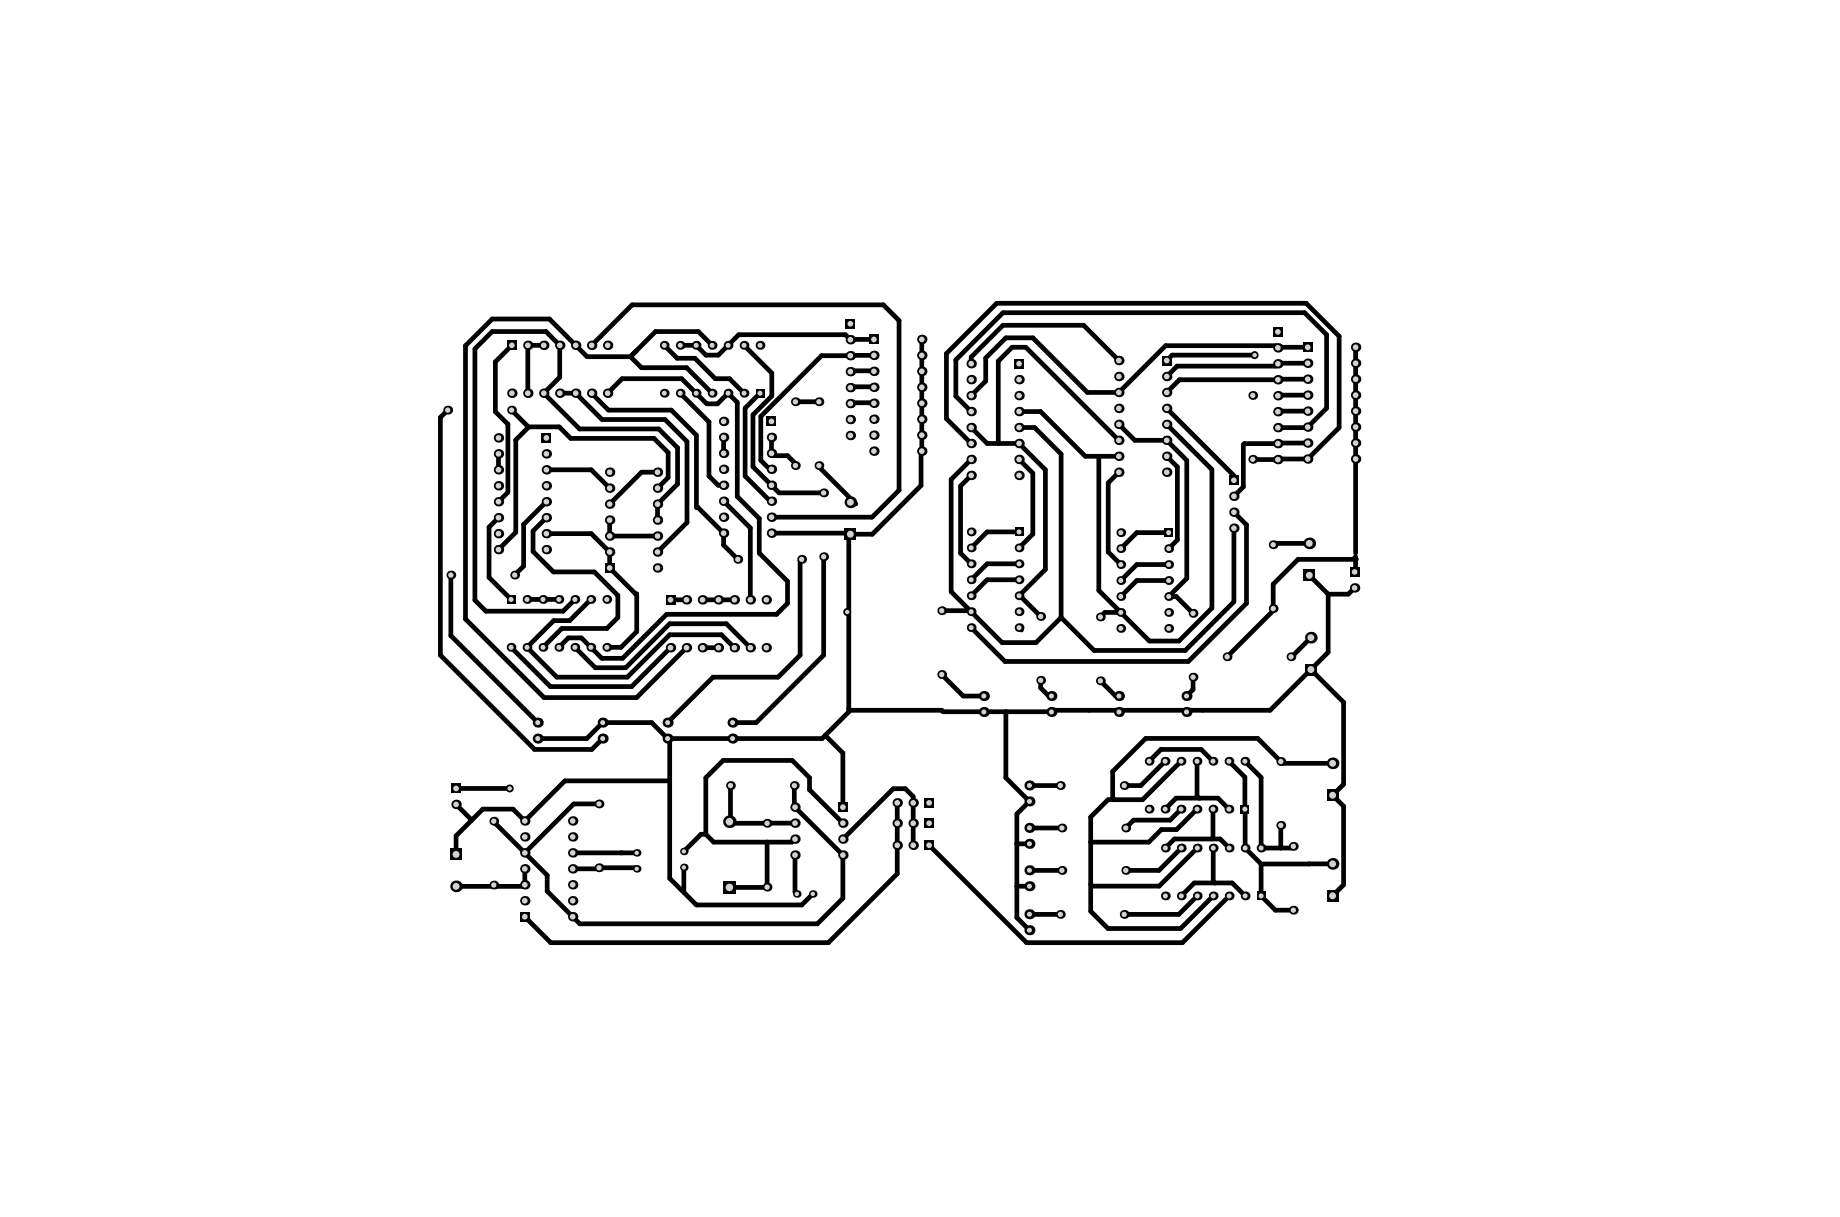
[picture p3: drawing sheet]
<svg xmlns="http://www.w3.org/2000/svg" width="974mm" height="644mm" viewBox="0 0 974 644" stroke-linecap="round" stroke-linejoin="round" font-family="sans-serif">
<g fill="none" stroke="#000" stroke-width="2.5">
<path d="M450 180l-3-3h-56l-11 11h-6l-6-5h-8M450 180h12M488 180v59M271 183l-9 8v27l7 6v36l-5 5M288 183h-9v25M313 183l22-22h132l9 9v89l-15 15h-53M334 189h-23l-20-20h-31l-14 14v144l42 42h49l26-26M334 189l5 6h24l14 13M351 183l7 7h10l10 10h8l8 8M377 183l-7-8h-23l-13 14M394 183l14 14v12l-10 10v28l14 14h24M450 196h12"/>
<path d="M462 188h-27l-32 32v24l4 4h1M592 191l-19-19h-42l-17 17v3M664 188h-44l-3 3M675 184h17M675 192h17M676 184l-1-1h-58l-25 25h-17l-28-29h-15l-10 10v13l-8 7M676 192l-1 2h-52l-6 5M717 184h.1M717 184v109M237 217l-4 4v126l50 49h30l6-5M271 217l9 9h16l6 6h44l8 7v14l-6 5M296 208h9l14 14h33l12 12v42l-16 16"/>
<path d="M313 208h.1M313 208l9 9h33l14 13v38l14 14v6l7 8M322 208l7-8h32l13 14h6l5-6 5 5v50l12 11v19l15 15v11l-6 6h-58l-24 23h-11l-10-11h-7l-5 5M360 208l15 15v29l5 5h3M402 208l-8 8v36l14 13M421 213h12M450 205h12M450 213h12M514 218l-8-8v-20l25-25h159l12 12v39l-10 10h-16M539 218h12l23 23h18M617 216l36 36v2M675 217h17"/>
<path d="M675 209h17M675 201h17M676 201h-52l-7 7M280 226l-7 7v49l-9 9M383 231v9M408 231v9l1 1h8l4 4v1M487 239v18l-25 26h-12M514 235l-13-13v-35l26-27h164l18 18v48l-17 17h-17v1M514 226l8 9h17l14 14v52l-14 14 12 11M539 226h8l15 14v87M592 233l-49-49h-7l-8 7v44M592 225l9 8h16l11 11v62l-10 10h4l9 8"/>
<path d="M617 225l24 23v74l-17 17h-16l-27-27v-71M675 234h17M676 235h-18v23l-5 5M264 240v9M289 249h24l10 9M348 250h-9l-16 17M433 246l20 21M514 243l-11 11v59l27 27h18l14-13M514 251l-6 6v36l6 5M539 243l8 7v33l-8 7M592 250l-6 5v37l7 7M617 250h.1"/>
<path d="M617 241l6 6v39l-5 4M663 243h13M264 274l-5 5v26l11 12M289 274l-7 7v11l11 11h21l13 12v12l-6 5h-24l-10 10M289 265l-12 12v23l-5 4M323 275v9h25M348 275v-8l11-11v-19l-10-10h-42l-19-19 8-8v-17l-7-8h-29l-9 10v133l6 5h41l6-6M383 265l14 14v38M653 279v39l-26 26h-48l-17-17M653 271l7 7v41l-31 31h-97l-18-18M289 282h24l10 10v8l13 14h1v20l-8 8h-8M408 282h41v95l-14 14h-82"/>
<path d="M424 296l-1 1v50l-11 11h-35l-24 24M436 295v52l-36 35h-12M539 281h-17l-8 9M539 298h-17l-8 9M618 282h-16l-9 8M618 299h-16l-9 8M693 287h-19v1M717 295l1 1h-31l-13 13v14l-25 24M717 295v7v1M239 304v32l46 46M279 317h17M313 317l-12 11h-8l-14 14 16 16h37l22-22h28l7 7"/>
<path d="M355 317h8M372 317h17M539 307h-17l-8 8M618 307h-16l-9 9M693 304l10 10M703 314v31l-31 31h-116l-1 1h-56l-1-1h-48l-1-1M717 311l-4 3h-10M498 323h15M539 332l2 1M593 324h-8l-3 2M694 337l-11 10M270 342l21 21h43l21-20"/>
<path d="M304 342l11 11h16l23-23h30l13 13M372 343h8M498 357l12 11h11M551 360v4l4 4M631 358v7l-3 3M694 354l17 18v43l-6 6 6 6v41l-6 6M532 377v34l13 13-7 7v54l7 7M582 360l8 8h2M285 391h25l9-9h26l9 10v73l7 6M437 389l9 9v29M241 417h29M354 413h-55l-21 21-7-6h-16l-14 14v10"/>
<path d="M387 416v18l-1 1 1 1 34-1M420 416v11l26 25v23l-13 14h-126l-17-18v-8l-29-29M545 416h.1M545 416h16M608 403l6-7h22l6 7M617 403l-13 13h-9M625 403l-20 20h-19l-9 9v50l9 9h39l17-17M633 403v18l2 1M650 403l9 8v38l8 8M659 403l8 8v38h16l1-1M705 404h-26l-13-13h-60l-17 17v14l1 1M241 426l8 7v1"/>
<path d="M317 425h-13l-26 26M446 435l-18-17v-7l-9-9h-36l-9 9v30M475 425v37l-37 37h-147l-13-14M545 438h.1M545 438h17M617 428l5-6h22l6 6M625 428l-6 6h-19l-4 4M633 428l-10 11h-8l-7 7h-31M642 428v15l-1 1M659 428h.1M678 437v12M278 460v8l-1 1h-36"/>
<path d="M303 460h13l1-1h19l1 1M303 451h34M362 459v13l7 7h55l6-6M374 441h-3l-9 9M374 441l4 5h41l2-2M406 446v23h-20M421 452v20l1 1M446 444l27-27h6l4 4v26M492 447l51 52h83l24-25M538 446h7M617 449l4-5h25l4 5M625 449l-12 11h-17"/>
<path d="M634 449l-21 20h-35l-1-1M642 449v17l1 1M667 457v17l8 8h9M693 457h.1M705 457h-38M538 469h7M545 460h.1M545 460h17M625 474l7-7h20l7 7M634 474l-10 10h-29M545 484h16"/>
</g>
<g fill="#000">
<circle cx="270" cy="417" r="2.1"/>
<circle cx="329" cy="451" r="1.2"/>
</g>
<circle cx="270" cy="417" r="1.2" fill="#d2d2d2"/>
<circle cx="664" cy="188" r="2.1" fill="#000"/>
<circle cx="664" cy="188" r="1.2" fill="#d2d2d2"/>
<circle cx="448" cy="324" r="2.1" fill="#000"/>
<circle cx="448" cy="324" r="1.2" fill="#d2d2d2"/>
<circle cx="237" cy="217" r="2.3" fill="#000"/>
<circle cx="237" cy="217" r="1.4" fill="#d2d2d2"/>
<circle cx="264" cy="291" r="2.5" fill="#000"/>
<circle cx="264" cy="291" r="1.5" fill="#d2d2d2"/>
<circle cx="264" cy="257" r="2.5" fill="#000"/>
<circle cx="264" cy="257" r="1.5" fill="#d2d2d2"/>
<path d="M268 315h5v4h-5z" fill-rule="evenodd" fill="#000"/>
<circle cx="270" cy="317" r="1.3" fill="#d2d2d2"/>
<circle cx="271" cy="217" r="2.3" fill="#000"/>
<circle cx="271" cy="217" r="1.4" fill="#d2d2d2"/>
<path d="M268 180h5v5h-5z" fill-rule="evenodd" fill="#000"/>
<circle cx="271" cy="183" r="1.5" fill="#d2d2d2"/>
<circle cx="278" cy="460" r="2.5" fill="#000"/>
<circle cx="278" cy="460" r="1.5" fill="#d2d2d2"/>
<circle cx="304" cy="317" r="2.3" fill="#000"/>
<circle cx="304" cy="317" r="1.3" fill="#d2d2d2"/>
<circle cx="305" cy="183" r="2.5" fill="#000"/>
<circle cx="305" cy="183" r="1.5" fill="#d2d2d2"/>
<circle cx="351" cy="183" r="2.3" fill="#000"/>
<circle cx="351" cy="183" r="1.3" fill="#d2d2d2"/>
<circle cx="372" cy="317" r="2.5" fill="#000"/>
<circle cx="372" cy="317" r="1.5" fill="#d2d2d2"/>
<circle cx="385" cy="183" r="2.3" fill="#000"/>
<circle cx="385" cy="183" r="1.3" fill="#d2d2d2"/>
<circle cx="405" cy="317" r="2.5" fill="#000"/>
<circle cx="405" cy="317" r="1.5" fill="#d2d2d2"/>
<circle cx="446" cy="452" r="2.5" fill="#000"/>
<circle cx="446" cy="452" r="1.5" fill="#d2d2d2"/>
<circle cx="514" cy="243" r="2.5" fill="#000"/>
<circle cx="514" cy="243" r="1.5" fill="#d2d2d2"/>
<circle cx="514" cy="209" r="2.5" fill="#000"/>
<circle cx="514" cy="209" r="1.5" fill="#d2d2d2"/>
<circle cx="663" cy="243" r="2.3" fill="#000"/>
<circle cx="663" cy="243" r="1.4" fill="#d2d2d2"/>
<circle cx="663" cy="209" r="2.3" fill="#000"/>
<circle cx="663" cy="209" r="1.4" fill="#d2d2d2"/>
<circle cx="676" cy="243" r="2.5" fill="#000"/>
<circle cx="676" cy="243" r="1.5" fill="#d2d2d2"/>
<circle cx="676" cy="209" r="2.5" fill="#000"/>
<circle cx="676" cy="209" r="1.5" fill="#d2d2d2"/>
<path d="M674 173h5v5h-5z" fill-rule="evenodd" fill="#000"/>
<circle cx="676" cy="176" r="1.5" fill="#d2d2d2"/>
<circle cx="717" cy="311" r="2.5" fill="#000"/>
<circle cx="717" cy="311" r="1.5" fill="#d2d2d2"/>
<circle cx="264" cy="282" r="2.5" fill="#000"/>
<circle cx="264" cy="282" r="1.5" fill="#d2d2d2"/>
<circle cx="264" cy="274" r="2.5" fill="#000"/>
<circle cx="264" cy="274" r="1.5" fill="#d2d2d2"/>
<circle cx="264" cy="265" r="2.5" fill="#000"/>
<circle cx="264" cy="265" r="1.5" fill="#d2d2d2"/>
<circle cx="264" cy="240" r="2.5" fill="#000"/>
<circle cx="264" cy="240" r="1.5" fill="#d2d2d2"/>
<circle cx="264" cy="232" r="2.5" fill="#000"/>
<circle cx="264" cy="232" r="1.5" fill="#d2d2d2"/>
<circle cx="270" cy="342" r="2.3" fill="#000"/>
<circle cx="270" cy="342" r="1.3" fill="#d2d2d2"/>
<circle cx="271" cy="208" r="2.5" fill="#000"/>
<circle cx="271" cy="208" r="1.5" fill="#d2d2d2"/>
<circle cx="278" cy="477" r="2.5" fill="#000"/>
<circle cx="278" cy="477" r="1.5" fill="#d2d2d2"/>
<path d="M275 482h5v5h-5z" fill-rule="evenodd" fill="#000"/>
<circle cx="278" cy="485" r="1.5" fill="#d2d2d2"/>
<circle cx="278" cy="443" r="2.5" fill="#000"/>
<circle cx="278" cy="443" r="1.5" fill="#d2d2d2"/>
<circle cx="278" cy="451" r="2.5" fill="#000"/>
<circle cx="278" cy="451" r="1.5" fill="#d2d2d2"/>
<circle cx="278" cy="434" r="2.5" fill="#000"/>
<circle cx="278" cy="434" r="1.5" fill="#d2d2d2"/>
<circle cx="304" cy="342" r="2.3" fill="#000"/>
<circle cx="304" cy="342" r="1.3" fill="#d2d2d2"/>
<circle cx="305" cy="208" r="2.5" fill="#000"/>
<circle cx="305" cy="208" r="1.5" fill="#d2d2d2"/>
<circle cx="351" cy="208" r="2.3" fill="#000"/>
<circle cx="351" cy="208" r="1.3" fill="#d2d2d2"/>
<circle cx="372" cy="343" r="2.5" fill="#000"/>
<circle cx="372" cy="343" r="1.5" fill="#d2d2d2"/>
<circle cx="385" cy="208" r="2.3" fill="#000"/>
<circle cx="385" cy="208" r="1.3" fill="#d2d2d2"/>
<circle cx="406" cy="469" r="2.3" fill="#000"/>
<circle cx="406" cy="469" r="1.4" fill="#d2d2d2"/>
<circle cx="406" cy="436" r="2.3" fill="#000"/>
<circle cx="406" cy="436" r="1.4" fill="#d2d2d2"/>
<circle cx="405" cy="343" r="2.5" fill="#000"/>
<circle cx="405" cy="343" r="1.5" fill="#d2d2d2"/>
<circle cx="446" cy="444" r="2.5" fill="#000"/>
<circle cx="446" cy="444" r="1.5" fill="#d2d2d2"/>
<circle cx="446" cy="435" r="2.5" fill="#000"/>
<circle cx="446" cy="435" r="1.5" fill="#d2d2d2"/>
<path d="M444 425h5v5h-5z" fill-rule="evenodd" fill="#000"/>
<circle cx="446" cy="427" r="1.5" fill="#d2d2d2"/>
<circle cx="514" cy="315" r="2.3" fill="#000"/>
<circle cx="514" cy="315" r="1.3" fill="#d2d2d2"/>
<circle cx="514" cy="324" r="2.3" fill="#000"/>
<circle cx="514" cy="324" r="1.3" fill="#d2d2d2"/>
<circle cx="514" cy="281" r="2.3" fill="#000"/>
<circle cx="514" cy="281" r="1.3" fill="#d2d2d2"/>
<circle cx="514" cy="290" r="2.3" fill="#000"/>
<circle cx="514" cy="290" r="1.3" fill="#d2d2d2"/>
<circle cx="514" cy="298" r="2.3" fill="#000"/>
<circle cx="514" cy="298" r="1.3" fill="#d2d2d2"/>
<circle cx="514" cy="235" r="2.5" fill="#000"/>
<circle cx="514" cy="235" r="1.5" fill="#d2d2d2"/>
<circle cx="514" cy="226" r="2.5" fill="#000"/>
<circle cx="514" cy="226" r="1.5" fill="#d2d2d2"/>
<circle cx="514" cy="218" r="2.5" fill="#000"/>
<circle cx="514" cy="218" r="1.5" fill="#d2d2d2"/>
<circle cx="514" cy="201" r="2.5" fill="#000"/>
<circle cx="514" cy="201" r="1.5" fill="#d2d2d2"/>
<circle cx="514" cy="192" r="2.5" fill="#000"/>
<circle cx="514" cy="192" r="1.5" fill="#d2d2d2"/>
<circle cx="521" cy="368" r="2.7" fill="#000"/>
<circle cx="521" cy="368" r="1.3" fill="#d2d2d2"/>
<circle cx="521" cy="377" r="2.7" fill="#000"/>
<circle cx="521" cy="377" r="1.3" fill="#d2d2d2"/>
<circle cx="561" cy="484" r="2.3" fill="#000"/>
<circle cx="561" cy="484" r="1.4" fill="#d2d2d2"/>
<circle cx="561" cy="416" r="2.3" fill="#000"/>
<circle cx="561" cy="416" r="1.4" fill="#d2d2d2"/>
<circle cx="595" cy="484" r="2.3" fill="#000"/>
<circle cx="595" cy="484" r="1.4" fill="#d2d2d2"/>
<circle cx="595" cy="416" r="2.3" fill="#000"/>
<circle cx="595" cy="416" r="1.4" fill="#d2d2d2"/>
<circle cx="608" cy="428" r="2.3" fill="#000"/>
<circle cx="608" cy="428" r="1.3" fill="#d2d2d2"/>
<circle cx="608" cy="403" r="2.3" fill="#000"/>
<circle cx="608" cy="403" r="1.3" fill="#d2d2d2"/>
<circle cx="642" cy="474" r="2.3" fill="#000"/>
<circle cx="642" cy="474" r="1.3" fill="#d2d2d2"/>
<circle cx="642" cy="449" r="2.3" fill="#000"/>
<circle cx="642" cy="449" r="1.3" fill="#d2d2d2"/>
<circle cx="642" cy="428" r="2.3" fill="#000"/>
<circle cx="642" cy="428" r="1.3" fill="#d2d2d2"/>
<circle cx="642" cy="403" r="2.3" fill="#000"/>
<circle cx="642" cy="403" r="1.3" fill="#d2d2d2"/>
<circle cx="649" cy="347" r="2.3" fill="#000"/>
<circle cx="649" cy="347" r="1.4" fill="#d2d2d2"/>
<circle cx="676" cy="226" r="2.5" fill="#000"/>
<circle cx="676" cy="226" r="1.5" fill="#d2d2d2"/>
<circle cx="676" cy="235" r="2.5" fill="#000"/>
<circle cx="676" cy="235" r="1.5" fill="#d2d2d2"/>
<circle cx="676" cy="201" r="2.5" fill="#000"/>
<circle cx="676" cy="201" r="1.5" fill="#d2d2d2"/>
<circle cx="676" cy="218" r="2.5" fill="#000"/>
<circle cx="676" cy="218" r="1.5" fill="#d2d2d2"/>
<circle cx="676" cy="192" r="2.5" fill="#000"/>
<circle cx="676" cy="192" r="1.5" fill="#d2d2d2"/>
<circle cx="676" cy="184" r="2.5" fill="#000"/>
<circle cx="676" cy="184" r="1.5" fill="#d2d2d2"/>
<circle cx="683" cy="347" r="2.3" fill="#000"/>
<circle cx="683" cy="347" r="1.4" fill="#d2d2d2"/>
<circle cx="264" cy="249" r="2.5" fill="#000"/>
<circle cx="264" cy="249" r="1.5" fill="#d2d2d2"/>
<circle cx="278" cy="468" r="2.5" fill="#000"/>
<circle cx="278" cy="468" r="1.5" fill="#d2d2d2"/>
<circle cx="514" cy="332" r="2.3" fill="#000"/>
<circle cx="514" cy="332" r="1.3" fill="#d2d2d2"/>
<circle cx="514" cy="251" r="2.5" fill="#000"/>
<circle cx="514" cy="251" r="1.5" fill="#d2d2d2"/>
<circle cx="514" cy="307" r="2.3" fill="#000"/>
<circle cx="514" cy="307" r="1.3" fill="#d2d2d2"/>
<path d="M714 300h5v5h-5z" fill-rule="evenodd" fill="#000"/>
<circle cx="717" cy="303" r="1.5" fill="#d2d2d2"/>
<circle cx="241" cy="426" r="2.5" fill="#000"/>
<circle cx="241" cy="426" r="1.5" fill="#d2d2d2"/>
<circle cx="239" cy="304" r="2.3" fill="#000"/>
<circle cx="239" cy="304" r="1.4" fill="#d2d2d2"/>
<circle cx="279" cy="317" r="2.3" fill="#000"/>
<circle cx="279" cy="317" r="1.3" fill="#d2d2d2"/>
<circle cx="272" cy="304" r="2.3" fill="#000"/>
<circle cx="272" cy="304" r="1.4" fill="#d2d2d2"/>
<circle cx="279" cy="183" r="2.5" fill="#000"/>
<circle cx="279" cy="183" r="1.5" fill="#d2d2d2"/>
<circle cx="303" cy="460" r="2.5" fill="#000"/>
<circle cx="303" cy="460" r="1.5" fill="#d2d2d2"/>
<circle cx="287" cy="317" r="2.3" fill="#000"/>
<circle cx="287" cy="317" r="1.3" fill="#d2d2d2"/>
<circle cx="296" cy="317" r="2.3" fill="#000"/>
<circle cx="296" cy="317" r="1.3" fill="#d2d2d2"/>
<circle cx="289" cy="291" r="2.5" fill="#000"/>
<circle cx="289" cy="291" r="1.5" fill="#d2d2d2"/>
<circle cx="289" cy="257" r="2.5" fill="#000"/>
<circle cx="289" cy="257" r="1.5" fill="#d2d2d2"/>
<circle cx="296" cy="183" r="2.5" fill="#000"/>
<circle cx="296" cy="183" r="1.5" fill="#d2d2d2"/>
<circle cx="288" cy="183" r="2.5" fill="#000"/>
<circle cx="288" cy="183" r="1.5" fill="#d2d2d2"/>
<circle cx="317" cy="459" r="2.3" fill="#000"/>
<circle cx="317" cy="459" r="1.4" fill="#d2d2d2"/>
<circle cx="317" cy="425" r="2.3" fill="#000"/>
<circle cx="317" cy="425" r="1.4" fill="#d2d2d2"/>
<circle cx="321" cy="317" r="2.3" fill="#000"/>
<circle cx="321" cy="317" r="1.3" fill="#d2d2d2"/>
<circle cx="323" cy="284" r="2.5" fill="#000"/>
<circle cx="323" cy="284" r="1.5" fill="#d2d2d2"/>
<circle cx="323" cy="250" r="2.5" fill="#000"/>
<circle cx="323" cy="250" r="1.5" fill="#d2d2d2"/>
<circle cx="322" cy="183" r="2.5" fill="#000"/>
<circle cx="322" cy="183" r="1.5" fill="#d2d2d2"/>
<circle cx="362" cy="459" r="2" fill="#000"/>
<circle cx="362" cy="459" r="1.2" fill="#d2d2d2"/>
<path d="M352 315h5v5h-5z" fill-rule="evenodd" fill="#000"/>
<circle cx="355" cy="317" r="1.5" fill="#d2d2d2"/>
<circle cx="348" cy="284" r="2.5" fill="#000"/>
<circle cx="348" cy="284" r="1.5" fill="#d2d2d2"/>
<circle cx="348" cy="250" r="2.5" fill="#000"/>
<circle cx="348" cy="250" r="1.5" fill="#d2d2d2"/>
<circle cx="360" cy="183" r="2.3" fill="#000"/>
<circle cx="360" cy="183" r="1.3" fill="#d2d2d2"/>
<circle cx="389" cy="317" r="2.5" fill="#000"/>
<circle cx="389" cy="317" r="1.5" fill="#d2d2d2"/>
<circle cx="380" cy="317" r="2.5" fill="#000"/>
<circle cx="380" cy="317" r="1.5" fill="#d2d2d2"/>
<circle cx="383" cy="257" r="2.5" fill="#000"/>
<circle cx="383" cy="257" r="1.5" fill="#d2d2d2"/>
<circle cx="383" cy="223" r="2.5" fill="#000"/>
<circle cx="383" cy="223" r="1.5" fill="#d2d2d2"/>
<circle cx="377" cy="183" r="2.3" fill="#000"/>
<circle cx="377" cy="183" r="1.3" fill="#d2d2d2"/>
<circle cx="368" cy="183" r="2.3" fill="#000"/>
<circle cx="368" cy="183" r="1.3" fill="#d2d2d2"/>
<circle cx="397" cy="317" r="2.5" fill="#000"/>
<circle cx="397" cy="317" r="1.5" fill="#d2d2d2"/>
<circle cx="408" cy="257" r="2.5" fill="#000"/>
<circle cx="408" cy="257" r="1.5" fill="#d2d2d2"/>
<path d="M406 220h5v5h-5z" fill-rule="evenodd" fill="#000"/>
<circle cx="408" cy="223" r="1.5" fill="#d2d2d2"/>
<circle cx="402" cy="183" r="2.3" fill="#000"/>
<circle cx="402" cy="183" r="1.3" fill="#d2d2d2"/>
<circle cx="422" cy="473" r="2" fill="#000"/>
<circle cx="422" cy="473" r="1.2" fill="#d2d2d2"/>
<circle cx="430" cy="473" r="2" fill="#000"/>
<circle cx="430" cy="473" r="1.2" fill="#d2d2d2"/>
<circle cx="450" cy="230" r="2.5" fill="#000"/>
<circle cx="450" cy="230" r="1.5" fill="#d2d2d2"/>
<circle cx="462" cy="230" r="2.5" fill="#000"/>
<circle cx="462" cy="230" r="1.5" fill="#d2d2d2"/>
<circle cx="450" cy="197" r="2.5" fill="#000"/>
<circle cx="450" cy="197" r="1.5" fill="#d2d2d2"/>
<circle cx="462" cy="196" r="2.5" fill="#000"/>
<circle cx="462" cy="196" r="1.5" fill="#d2d2d2"/>
<circle cx="488" cy="230" r="2.5" fill="#000"/>
<circle cx="488" cy="230" r="1.5" fill="#d2d2d2"/>
<circle cx="488" cy="196" r="2.5" fill="#000"/>
<circle cx="488" cy="196" r="1.5" fill="#d2d2d2"/>
<circle cx="545" cy="446" r="2.7" fill="#000"/>
<circle cx="545" cy="446" r="1.3" fill="#d2d2d2"/>
<circle cx="539" cy="243" r="2.5" fill="#000"/>
<circle cx="539" cy="243" r="1.5" fill="#d2d2d2"/>
<circle cx="539" cy="209" r="2.5" fill="#000"/>
<circle cx="539" cy="209" r="1.5" fill="#d2d2d2"/>
<circle cx="593" cy="324" r="2.3" fill="#000"/>
<circle cx="593" cy="324" r="1.3" fill="#d2d2d2"/>
<circle cx="593" cy="290" r="2.3" fill="#000"/>
<circle cx="593" cy="290" r="1.3" fill="#d2d2d2"/>
<circle cx="592" cy="250" r="2.5" fill="#000"/>
<circle cx="592" cy="250" r="1.5" fill="#d2d2d2"/>
<circle cx="592" cy="216" r="2.5" fill="#000"/>
<circle cx="592" cy="216" r="1.5" fill="#d2d2d2"/>
<circle cx="631" cy="358" r="2.3" fill="#000"/>
<circle cx="631" cy="358" r="1.4" fill="#d2d2d2"/>
<circle cx="618" cy="324" r="2.3" fill="#000"/>
<circle cx="618" cy="324" r="1.3" fill="#d2d2d2"/>
<circle cx="631" cy="324" r="2.3" fill="#000"/>
<circle cx="631" cy="324" r="1.4" fill="#d2d2d2"/>
<circle cx="618" cy="290" r="2.3" fill="#000"/>
<circle cx="618" cy="290" r="1.3" fill="#d2d2d2"/>
<circle cx="617" cy="250" r="2.5" fill="#000"/>
<circle cx="617" cy="250" r="1.5" fill="#d2d2d2"/>
<circle cx="617" cy="216" r="2.5" fill="#000"/>
<circle cx="617" cy="216" r="1.5" fill="#d2d2d2"/>
<circle cx="653" cy="271" r="2.5" fill="#000"/>
<circle cx="653" cy="271" r="1.5" fill="#d2d2d2"/>
<path d="M238 449h6v6h-6z" fill-rule="evenodd" fill="#000"/>
<circle cx="241" cy="452" r="1.8" fill="#d2d2d2"/>
<path d="M239 415h5v5h-5z" fill-rule="evenodd" fill="#000"/>
<circle cx="241" cy="417" r="1.5" fill="#d2d2d2"/>
<circle cx="261" cy="434" r="2.3" fill="#000"/>
<circle cx="261" cy="434" r="1.4" fill="#d2d2d2"/>
<circle cx="279" cy="342" r="2.3" fill="#000"/>
<circle cx="279" cy="342" r="1.3" fill="#d2d2d2"/>
<circle cx="279" cy="208" r="2.5" fill="#000"/>
<circle cx="279" cy="208" r="1.5" fill="#d2d2d2"/>
<circle cx="303" cy="477" r="2.5" fill="#000"/>
<circle cx="303" cy="477" r="1.5" fill="#d2d2d2"/>
<circle cx="303" cy="485" r="2.5" fill="#000"/>
<circle cx="303" cy="485" r="1.5" fill="#d2d2d2"/>
<circle cx="303" cy="443" r="2.5" fill="#000"/>
<circle cx="303" cy="443" r="1.5" fill="#d2d2d2"/>
<circle cx="303" cy="451" r="2.5" fill="#000"/>
<circle cx="303" cy="451" r="1.5" fill="#d2d2d2"/>
<circle cx="303" cy="434" r="2.5" fill="#000"/>
<circle cx="303" cy="434" r="1.5" fill="#d2d2d2"/>
<circle cx="287" cy="342" r="2.3" fill="#000"/>
<circle cx="287" cy="342" r="1.3" fill="#d2d2d2"/>
<circle cx="296" cy="342" r="2.3" fill="#000"/>
<circle cx="296" cy="342" r="1.3" fill="#d2d2d2"/>
<circle cx="289" cy="282" r="2.5" fill="#000"/>
<circle cx="289" cy="282" r="1.5" fill="#d2d2d2"/>
<circle cx="289" cy="274" r="2.5" fill="#000"/>
<circle cx="289" cy="274" r="1.5" fill="#d2d2d2"/>
<circle cx="289" cy="265" r="2.5" fill="#000"/>
<circle cx="289" cy="265" r="1.5" fill="#d2d2d2"/>
<circle cx="289" cy="240" r="2.5" fill="#000"/>
<circle cx="289" cy="240" r="1.5" fill="#d2d2d2"/>
<path d="M287 229h5v5h-5z" fill-rule="evenodd" fill="#000"/>
<circle cx="289" cy="232" r="1.5" fill="#d2d2d2"/>
<circle cx="296" cy="208" r="2.5" fill="#000"/>
<circle cx="296" cy="208" r="1.5" fill="#d2d2d2"/>
<circle cx="288" cy="208" r="2.5" fill="#000"/>
<circle cx="288" cy="208" r="1.5" fill="#d2d2d2"/>
<circle cx="319" cy="391" r="2.7" fill="#000"/>
<circle cx="319" cy="391" r="1.3" fill="#d2d2d2"/>
<circle cx="319" cy="382" r="2.7" fill="#000"/>
<circle cx="319" cy="382" r="1.3" fill="#d2d2d2"/>
<circle cx="321" cy="342" r="2.3" fill="#000"/>
<circle cx="321" cy="342" r="1.3" fill="#d2d2d2"/>
<circle cx="323" cy="292" r="2.5" fill="#000"/>
<circle cx="323" cy="292" r="1.5" fill="#d2d2d2"/>
<path d="M320 298h5v5h-5z" fill-rule="evenodd" fill="#000"/>
<circle cx="323" cy="300" r="1.5" fill="#d2d2d2"/>
<circle cx="323" cy="258" r="2.5" fill="#000"/>
<circle cx="323" cy="258" r="1.5" fill="#d2d2d2"/>
<circle cx="323" cy="267" r="2.5" fill="#000"/>
<circle cx="323" cy="267" r="1.5" fill="#d2d2d2"/>
<circle cx="322" cy="208" r="2.5" fill="#000"/>
<circle cx="322" cy="208" r="1.5" fill="#d2d2d2"/>
<circle cx="362" cy="450" r="2" fill="#000"/>
<circle cx="362" cy="450" r="1.2" fill="#d2d2d2"/>
<circle cx="353" cy="391" r="2.7" fill="#000"/>
<circle cx="353" cy="391" r="1.3" fill="#d2d2d2"/>
<circle cx="353" cy="382" r="2.7" fill="#000"/>
<circle cx="353" cy="382" r="1.3" fill="#d2d2d2"/>
<circle cx="355" cy="343" r="2.5" fill="#000"/>
<circle cx="355" cy="343" r="1.5" fill="#d2d2d2"/>
<circle cx="348" cy="292" r="2.5" fill="#000"/>
<circle cx="348" cy="292" r="1.5" fill="#d2d2d2"/>
<circle cx="348" cy="300" r="2.5" fill="#000"/>
<circle cx="348" cy="300" r="1.5" fill="#d2d2d2"/>
<circle cx="348" cy="258" r="2.5" fill="#000"/>
<circle cx="348" cy="258" r="1.5" fill="#d2d2d2"/>
<circle cx="348" cy="267" r="2.5" fill="#000"/>
<circle cx="348" cy="267" r="1.5" fill="#d2d2d2"/>
<circle cx="360" cy="208" r="2.3" fill="#000"/>
<circle cx="360" cy="208" r="1.3" fill="#d2d2d2"/>
<circle cx="387" cy="416" r="2.3" fill="#000"/>
<circle cx="387" cy="416" r="1.4" fill="#d2d2d2"/>
<circle cx="386" cy="435" r="3" fill="#000"/>
<circle cx="386" cy="435" r="2" fill="#d2d2d2"/>
<circle cx="388" cy="391" r="2.7" fill="#000"/>
<circle cx="388" cy="391" r="1.3" fill="#d2d2d2"/>
<circle cx="388" cy="382" r="2.7" fill="#000"/>
<circle cx="388" cy="382" r="1.3" fill="#d2d2d2"/>
<circle cx="389" cy="343" r="2.5" fill="#000"/>
<circle cx="389" cy="343" r="1.5" fill="#d2d2d2"/>
<circle cx="380" cy="343" r="2.5" fill="#000"/>
<circle cx="380" cy="343" r="1.5" fill="#d2d2d2"/>
<circle cx="383" cy="282" r="2.5" fill="#000"/>
<circle cx="383" cy="282" r="1.5" fill="#d2d2d2"/>
<circle cx="383" cy="274" r="2.5" fill="#000"/>
<circle cx="383" cy="274" r="1.5" fill="#d2d2d2"/>
<circle cx="383" cy="265" r="2.5" fill="#000"/>
<circle cx="383" cy="265" r="1.5" fill="#d2d2d2"/>
<circle cx="383" cy="240" r="2.5" fill="#000"/>
<circle cx="383" cy="240" r="1.5" fill="#d2d2d2"/>
<circle cx="383" cy="231" r="2.5" fill="#000"/>
<circle cx="383" cy="231" r="1.5" fill="#d2d2d2"/>
<circle cx="377" cy="208" r="2.3" fill="#000"/>
<circle cx="377" cy="208" r="1.3" fill="#d2d2d2"/>
<circle cx="368" cy="208" r="2.3" fill="#000"/>
<circle cx="368" cy="208" r="1.3" fill="#d2d2d2"/>
<circle cx="397" cy="343" r="2.5" fill="#000"/>
<circle cx="397" cy="343" r="1.5" fill="#d2d2d2"/>
<circle cx="408" cy="282" r="2.5" fill="#000"/>
<circle cx="408" cy="282" r="1.5" fill="#d2d2d2"/>
<circle cx="408" cy="274" r="2.5" fill="#000"/>
<circle cx="408" cy="274" r="1.5" fill="#d2d2d2"/>
<circle cx="408" cy="265" r="2.5" fill="#000"/>
<circle cx="408" cy="265" r="1.5" fill="#d2d2d2"/>
<circle cx="408" cy="240" r="2.5" fill="#000"/>
<circle cx="408" cy="240" r="1.5" fill="#d2d2d2"/>
<circle cx="408" cy="231" r="2.5" fill="#000"/>
<circle cx="408" cy="231" r="1.5" fill="#d2d2d2"/>
<path d="M400 206h4v4h-4z" fill-rule="evenodd" fill="#000"/>
<circle cx="402" cy="208" r="1.3" fill="#d2d2d2"/>
<circle cx="424" cy="296" r="2.3" fill="#000"/>
<circle cx="424" cy="296" r="1.4" fill="#d2d2d2"/>
<circle cx="436" cy="295" r="2.3" fill="#000"/>
<circle cx="436" cy="295" r="1.4" fill="#d2d2d2"/>
<circle cx="436" cy="261" r="2.3" fill="#000"/>
<circle cx="436" cy="261" r="1.4" fill="#d2d2d2"/>
<circle cx="433" cy="246" r="2.3" fill="#000"/>
<circle cx="433" cy="246" r="1.4" fill="#d2d2d2"/>
<circle cx="433" cy="213" r="2.3" fill="#000"/>
<circle cx="433" cy="213" r="1.4" fill="#d2d2d2"/>
<path d="M447 280h6v6h-6z" fill-rule="evenodd" fill="#000"/>
<circle cx="450" cy="283" r="1.8" fill="#d2d2d2"/>
<circle cx="450" cy="266" r="3" fill="#000"/>
<circle cx="450" cy="266" r="1.8" fill="#d2d2d2"/>
<circle cx="462" cy="239" r="2.5" fill="#000"/>
<circle cx="462" cy="239" r="1.5" fill="#d2d2d2"/>
<circle cx="450" cy="205" r="2.5" fill="#000"/>
<circle cx="450" cy="205" r="1.5" fill="#d2d2d2"/>
<circle cx="450" cy="214" r="2.5" fill="#000"/>
<circle cx="450" cy="214" r="1.5" fill="#d2d2d2"/>
<circle cx="462" cy="213" r="2.5" fill="#000"/>
<circle cx="462" cy="213" r="1.5" fill="#d2d2d2"/>
<circle cx="462" cy="205" r="2.5" fill="#000"/>
<circle cx="462" cy="205" r="1.5" fill="#d2d2d2"/>
<circle cx="450" cy="180" r="2.5" fill="#000"/>
<circle cx="450" cy="180" r="1.5" fill="#d2d2d2"/>
<circle cx="450" cy="188" r="2.5" fill="#000"/>
<circle cx="450" cy="188" r="1.5" fill="#d2d2d2"/>
<circle cx="462" cy="188" r="2.5" fill="#000"/>
<circle cx="462" cy="188" r="1.5" fill="#d2d2d2"/>
<path d="M460 177h5v5h-5z" fill-rule="evenodd" fill="#000"/>
<circle cx="462" cy="180" r="1.5" fill="#d2d2d2"/>
<path d="M489 445h5v5h-5z" fill-rule="evenodd" fill="#000"/>
<circle cx="492" cy="447" r="1.5" fill="#d2d2d2"/>
<circle cx="483" cy="447" r="2.5" fill="#000"/>
<circle cx="483" cy="447" r="1.5" fill="#d2d2d2"/>
<path d="M489 422h5v5h-5z" fill-rule="evenodd" fill="#000"/>
<circle cx="492" cy="425" r="1.5" fill="#d2d2d2"/>
<circle cx="483" cy="425" r="2.5" fill="#000"/>
<circle cx="483" cy="425" r="1.5" fill="#d2d2d2"/>
<path d="M489 433h5v5h-5z" fill-rule="evenodd" fill="#000"/>
<circle cx="492" cy="436" r="1.5" fill="#d2d2d2"/>
<circle cx="483" cy="436" r="2.5" fill="#000"/>
<circle cx="483" cy="436" r="1.5" fill="#d2d2d2"/>
<circle cx="488" cy="239" r="2.5" fill="#000"/>
<circle cx="488" cy="239" r="1.5" fill="#d2d2d2"/>
<circle cx="488" cy="213" r="2.5" fill="#000"/>
<circle cx="488" cy="213" r="1.5" fill="#d2d2d2"/>
<circle cx="488" cy="205" r="2.5" fill="#000"/>
<circle cx="488" cy="205" r="1.5" fill="#d2d2d2"/>
<circle cx="488" cy="188" r="2.5" fill="#000"/>
<circle cx="488" cy="188" r="1.5" fill="#d2d2d2"/>
<circle cx="488" cy="180" r="2.5" fill="#000"/>
<circle cx="488" cy="180" r="1.5" fill="#d2d2d2"/>
<circle cx="545" cy="484" r="2.7" fill="#000"/>
<circle cx="545" cy="484" r="1.3" fill="#d2d2d2"/>
<circle cx="545" cy="460" r="2.7" fill="#000"/>
<circle cx="545" cy="460" r="1.3" fill="#d2d2d2"/>
<circle cx="545" cy="424" r="2.7" fill="#000"/>
<circle cx="545" cy="424" r="1.3" fill="#d2d2d2"/>
<circle cx="545" cy="416" r="2.7" fill="#000"/>
<circle cx="545" cy="416" r="1.3" fill="#d2d2d2"/>
<circle cx="551" cy="326" r="2.3" fill="#000"/>
<circle cx="551" cy="326" r="1.4" fill="#d2d2d2"/>
<circle cx="539" cy="315" r="2.3" fill="#000"/>
<circle cx="539" cy="315" r="1.3" fill="#d2d2d2"/>
<circle cx="539" cy="324" r="2.3" fill="#000"/>
<circle cx="539" cy="324" r="1.3" fill="#d2d2d2"/>
<path d="M537 279h5v5h-5z" fill-rule="evenodd" fill="#000"/>
<circle cx="539" cy="281" r="1.3" fill="#d2d2d2"/>
<circle cx="539" cy="290" r="2.3" fill="#000"/>
<circle cx="539" cy="290" r="1.3" fill="#d2d2d2"/>
<circle cx="539" cy="298" r="2.3" fill="#000"/>
<circle cx="539" cy="298" r="1.3" fill="#d2d2d2"/>
<circle cx="539" cy="235" r="2.5" fill="#000"/>
<circle cx="539" cy="235" r="1.5" fill="#d2d2d2"/>
<circle cx="539" cy="226" r="2.5" fill="#000"/>
<circle cx="539" cy="226" r="1.5" fill="#d2d2d2"/>
<circle cx="539" cy="218" r="2.5" fill="#000"/>
<circle cx="539" cy="218" r="1.5" fill="#d2d2d2"/>
<circle cx="539" cy="201" r="2.5" fill="#000"/>
<circle cx="539" cy="201" r="1.5" fill="#d2d2d2"/>
<path d="M537 190h5v5h-5z" fill-rule="evenodd" fill="#000"/>
<circle cx="539" cy="192" r="1.5" fill="#d2d2d2"/>
<circle cx="562" cy="460" r="2.3" fill="#000"/>
<circle cx="562" cy="460" r="1.4" fill="#d2d2d2"/>
<circle cx="596" cy="460" r="2.3" fill="#000"/>
<circle cx="596" cy="460" r="1.4" fill="#d2d2d2"/>
<circle cx="592" cy="368" r="2.7" fill="#000"/>
<circle cx="592" cy="368" r="1.3" fill="#d2d2d2"/>
<circle cx="592" cy="377" r="2.7" fill="#000"/>
<circle cx="592" cy="377" r="1.3" fill="#d2d2d2"/>
<circle cx="593" cy="307" r="2.3" fill="#000"/>
<circle cx="593" cy="307" r="1.3" fill="#d2d2d2"/>
<circle cx="593" cy="316" r="2.3" fill="#000"/>
<circle cx="593" cy="316" r="1.3" fill="#d2d2d2"/>
<circle cx="593" cy="282" r="2.3" fill="#000"/>
<circle cx="593" cy="282" r="1.3" fill="#d2d2d2"/>
<circle cx="593" cy="299" r="2.3" fill="#000"/>
<circle cx="593" cy="299" r="1.3" fill="#d2d2d2"/>
<circle cx="592" cy="241" r="2.5" fill="#000"/>
<circle cx="592" cy="241" r="1.5" fill="#d2d2d2"/>
<circle cx="592" cy="233" r="2.5" fill="#000"/>
<circle cx="592" cy="233" r="1.5" fill="#d2d2d2"/>
<circle cx="592" cy="208" r="2.5" fill="#000"/>
<circle cx="592" cy="208" r="1.5" fill="#d2d2d2"/>
<circle cx="592" cy="199" r="2.5" fill="#000"/>
<circle cx="592" cy="199" r="1.5" fill="#d2d2d2"/>
<circle cx="592" cy="191" r="2.5" fill="#000"/>
<circle cx="592" cy="191" r="1.5" fill="#d2d2d2"/>
<circle cx="625" cy="474" r="2.3" fill="#000"/>
<circle cx="625" cy="474" r="1.3" fill="#d2d2d2"/>
<circle cx="617" cy="474" r="2.3" fill="#000"/>
<circle cx="617" cy="474" r="1.3" fill="#d2d2d2"/>
<circle cx="625" cy="449" r="2.3" fill="#000"/>
<circle cx="625" cy="449" r="1.3" fill="#d2d2d2"/>
<circle cx="617" cy="449" r="2.3" fill="#000"/>
<circle cx="617" cy="449" r="1.3" fill="#d2d2d2"/>
<circle cx="625" cy="428" r="2.3" fill="#000"/>
<circle cx="625" cy="428" r="1.3" fill="#d2d2d2"/>
<circle cx="617" cy="428" r="2.3" fill="#000"/>
<circle cx="617" cy="428" r="1.3" fill="#d2d2d2"/>
<circle cx="625" cy="403" r="2.3" fill="#000"/>
<circle cx="625" cy="403" r="1.3" fill="#d2d2d2"/>
<circle cx="617" cy="403" r="2.3" fill="#000"/>
<circle cx="617" cy="403" r="1.3" fill="#d2d2d2"/>
<circle cx="628" cy="368" r="2.7" fill="#000"/>
<circle cx="628" cy="368" r="1.3" fill="#d2d2d2"/>
<circle cx="628" cy="377" r="2.7" fill="#000"/>
<circle cx="628" cy="377" r="1.3" fill="#d2d2d2"/>
<circle cx="618" cy="307" r="2.3" fill="#000"/>
<circle cx="618" cy="307" r="1.3" fill="#d2d2d2"/>
<circle cx="618" cy="316" r="2.3" fill="#000"/>
<circle cx="618" cy="316" r="1.3" fill="#d2d2d2"/>
<path d="M616 279h5v5h-5z" fill-rule="evenodd" fill="#000"/>
<circle cx="618" cy="282" r="1.3" fill="#d2d2d2"/>
<circle cx="618" cy="299" r="2.3" fill="#000"/>
<circle cx="618" cy="299" r="1.3" fill="#d2d2d2"/>
<circle cx="617" cy="241" r="2.5" fill="#000"/>
<circle cx="617" cy="241" r="1.5" fill="#d2d2d2"/>
<circle cx="617" cy="233" r="2.5" fill="#000"/>
<circle cx="617" cy="233" r="1.5" fill="#d2d2d2"/>
<circle cx="617" cy="208" r="2.5" fill="#000"/>
<circle cx="617" cy="208" r="1.5" fill="#d2d2d2"/>
<circle cx="617" cy="199" r="2.5" fill="#000"/>
<circle cx="617" cy="199" r="1.5" fill="#d2d2d2"/>
<path d="M615 188h5v5h-5z" fill-rule="evenodd" fill="#000"/>
<circle cx="617" cy="191" r="1.5" fill="#d2d2d2"/>
<circle cx="659" cy="474" r="2.3" fill="#000"/>
<circle cx="659" cy="474" r="1.3" fill="#d2d2d2"/>
<circle cx="650" cy="474" r="2.3" fill="#000"/>
<circle cx="650" cy="474" r="1.3" fill="#d2d2d2"/>
<circle cx="659" cy="449" r="2.3" fill="#000"/>
<circle cx="659" cy="449" r="1.3" fill="#d2d2d2"/>
<circle cx="650" cy="449" r="2.3" fill="#000"/>
<circle cx="650" cy="449" r="1.3" fill="#d2d2d2"/>
<path d="M656 426h5v4h-5z" fill-rule="evenodd" fill="#000"/>
<circle cx="659" cy="428" r="1.3" fill="#d2d2d2"/>
<circle cx="650" cy="428" r="2.3" fill="#000"/>
<circle cx="650" cy="428" r="1.3" fill="#d2d2d2"/>
<circle cx="659" cy="403" r="2.3" fill="#000"/>
<circle cx="659" cy="403" r="1.3" fill="#d2d2d2"/>
<circle cx="650" cy="403" r="2.3" fill="#000"/>
<circle cx="650" cy="403" r="1.3" fill="#d2d2d2"/>
<circle cx="653" cy="263" r="2.5" fill="#000"/>
<circle cx="653" cy="263" r="1.5" fill="#d2d2d2"/>
<path d="M650 252h5v5h-5z" fill-rule="evenodd" fill="#000"/>
<circle cx="653" cy="254" r="1.5" fill="#d2d2d2"/>
<path d="M665 472h5v4h-5z" fill-rule="evenodd" fill="#000"/>
<circle cx="667" cy="474" r="1.3" fill="#d2d2d2"/>
<circle cx="684" cy="482" r="2.3" fill="#000"/>
<circle cx="684" cy="482" r="1.4" fill="#d2d2d2"/>
<circle cx="667" cy="449" r="2.3" fill="#000"/>
<circle cx="667" cy="449" r="1.3" fill="#d2d2d2"/>
<circle cx="684" cy="448" r="2.3" fill="#000"/>
<circle cx="684" cy="448" r="1.4" fill="#d2d2d2"/>
<circle cx="678" cy="437" r="2.3" fill="#000"/>
<circle cx="678" cy="437" r="1.4" fill="#d2d2d2"/>
<circle cx="678" cy="403" r="2.3" fill="#000"/>
<circle cx="678" cy="403" r="1.4" fill="#d2d2d2"/>
<circle cx="674" cy="322" r="2.3" fill="#000"/>
<circle cx="674" cy="322" r="1.4" fill="#d2d2d2"/>
<circle cx="674" cy="288" r="2.3" fill="#000"/>
<circle cx="674" cy="288" r="1.4" fill="#d2d2d2"/>
<path d="M702 471h6v6h-6z" fill-rule="evenodd" fill="#000"/>
<circle cx="705" cy="474" r="1.8" fill="#d2d2d2"/>
<circle cx="705" cy="457" r="3" fill="#000"/>
<circle cx="705" cy="457" r="1.8" fill="#d2d2d2"/>
<path d="M702 418h6v6h-6z" fill-rule="evenodd" fill="#000"/>
<circle cx="705" cy="421" r="1.8" fill="#d2d2d2"/>
<circle cx="705" cy="404" r="3" fill="#000"/>
<circle cx="705" cy="404" r="1.8" fill="#d2d2d2"/>
<path d="M691 351h6v6h-6z" fill-rule="evenodd" fill="#000"/>
<circle cx="694" cy="354" r="1.8" fill="#d2d2d2"/>
<circle cx="694" cy="337" r="3" fill="#000"/>
<circle cx="694" cy="337" r="1.8" fill="#d2d2d2"/>
<circle cx="693" cy="287" r="3" fill="#000"/>
<circle cx="693" cy="287" r="1.8" fill="#d2d2d2"/>
<circle cx="241" cy="469" r="3" fill="#000"/>
<circle cx="241" cy="469" r="1.8" fill="#d2d2d2"/>
<circle cx="261" cy="468" r="2.3" fill="#000"/>
<circle cx="261" cy="468" r="1.4" fill="#d2d2d2"/>
<circle cx="303" cy="468" r="2.5" fill="#000"/>
<circle cx="303" cy="468" r="1.5" fill="#d2d2d2"/>
<circle cx="289" cy="249" r="2.5" fill="#000"/>
<circle cx="289" cy="249" r="1.5" fill="#d2d2d2"/>
<circle cx="323" cy="275" r="2.5" fill="#000"/>
<circle cx="323" cy="275" r="1.5" fill="#d2d2d2"/>
<circle cx="348" cy="275" r="2.5" fill="#000"/>
<circle cx="348" cy="275" r="1.5" fill="#d2d2d2"/>
<path d="M383 466h6v7h-6z" fill-rule="evenodd" fill="#000"/>
<circle cx="386" cy="469" r="2" fill="#d2d2d2"/>
<circle cx="383" cy="248" r="2.5" fill="#000"/>
<circle cx="383" cy="248" r="1.5" fill="#d2d2d2"/>
<circle cx="408" cy="248" r="2.5" fill="#000"/>
<circle cx="408" cy="248" r="1.5" fill="#d2d2d2"/>
<circle cx="450" cy="222" r="2.5" fill="#000"/>
<circle cx="450" cy="222" r="1.5" fill="#d2d2d2"/>
<circle cx="462" cy="222" r="2.5" fill="#000"/>
<circle cx="462" cy="222" r="1.5" fill="#d2d2d2"/>
<path d="M447 169h5v5h-5z" fill-rule="evenodd" fill="#000"/>
<circle cx="450" cy="171" r="1.5" fill="#d2d2d2"/>
<circle cx="488" cy="222" r="2.5" fill="#000"/>
<circle cx="488" cy="222" r="1.5" fill="#d2d2d2"/>
<circle cx="545" cy="492" r="2.7" fill="#000"/>
<circle cx="545" cy="492" r="1.3" fill="#d2d2d2"/>
<circle cx="545" cy="469" r="2.7" fill="#000"/>
<circle cx="545" cy="469" r="1.3" fill="#d2d2d2"/>
<circle cx="545" cy="438" r="2.7" fill="#000"/>
<circle cx="545" cy="438" r="1.3" fill="#d2d2d2"/>
<circle cx="551" cy="360" r="2.3" fill="#000"/>
<circle cx="551" cy="360" r="1.4" fill="#d2d2d2"/>
<circle cx="539" cy="332" r="2.3" fill="#000"/>
<circle cx="539" cy="332" r="1.3" fill="#d2d2d2"/>
<circle cx="539" cy="251" r="2.5" fill="#000"/>
<circle cx="539" cy="251" r="1.5" fill="#d2d2d2"/>
<circle cx="539" cy="307" r="2.3" fill="#000"/>
<circle cx="539" cy="307" r="1.3" fill="#d2d2d2"/>
<circle cx="562" cy="438" r="2.3" fill="#000"/>
<circle cx="562" cy="438" r="1.4" fill="#d2d2d2"/>
<circle cx="596" cy="438" r="2.3" fill="#000"/>
<circle cx="596" cy="438" r="1.4" fill="#d2d2d2"/>
<circle cx="593" cy="332" r="2.3" fill="#000"/>
<circle cx="593" cy="332" r="1.3" fill="#d2d2d2"/>
<circle cx="592" cy="225" r="2.5" fill="#000"/>
<circle cx="592" cy="225" r="1.5" fill="#d2d2d2"/>
<circle cx="618" cy="332" r="2.3" fill="#000"/>
<circle cx="618" cy="332" r="1.3" fill="#d2d2d2"/>
<circle cx="617" cy="225" r="2.5" fill="#000"/>
<circle cx="617" cy="225" r="1.5" fill="#d2d2d2"/>
<circle cx="653" cy="279" r="2.5" fill="#000"/>
<circle cx="653" cy="279" r="1.5" fill="#d2d2d2"/>
<path d="M690 301h6v6h-6z" fill-rule="evenodd" fill="#000"/>
<circle cx="693" cy="304" r="1.8" fill="#d2d2d2"/>
<circle cx="313" cy="317" r="2.3" fill="#000"/>
<circle cx="313" cy="317" r="1.3" fill="#d2d2d2"/>
<circle cx="313" cy="183" r="2.5" fill="#000"/>
<circle cx="313" cy="183" r="1.5" fill="#d2d2d2"/>
<circle cx="337" cy="460" r="2" fill="#000"/>
<circle cx="337" cy="460" r="1.2" fill="#d2d2d2"/>
<circle cx="421" cy="452" r="2.5" fill="#000"/>
<circle cx="421" cy="452" r="1.5" fill="#d2d2d2"/>
<circle cx="363" cy="317" r="2.5" fill="#000"/>
<circle cx="363" cy="317" r="1.5" fill="#d2d2d2"/>
<circle cx="394" cy="183" r="2.3" fill="#000"/>
<circle cx="394" cy="183" r="1.3" fill="#d2d2d2"/>
<circle cx="285" cy="391" r="2.7" fill="#000"/>
<circle cx="285" cy="391" r="1.3" fill="#d2d2d2"/>
<circle cx="285" cy="382" r="2.7" fill="#000"/>
<circle cx="285" cy="382" r="1.3" fill="#d2d2d2"/>
<circle cx="313" cy="342" r="2.3" fill="#000"/>
<circle cx="313" cy="342" r="1.3" fill="#d2d2d2"/>
<circle cx="313" cy="208" r="2.5" fill="#000"/>
<circle cx="313" cy="208" r="1.5" fill="#d2d2d2"/>
<circle cx="337" cy="451" r="2" fill="#000"/>
<circle cx="337" cy="451" r="1.2" fill="#d2d2d2"/>
<circle cx="421" cy="444" r="2.5" fill="#000"/>
<circle cx="421" cy="444" r="1.5" fill="#d2d2d2"/>
<circle cx="420" cy="416" r="2.3" fill="#000"/>
<circle cx="420" cy="416" r="1.4" fill="#d2d2d2"/>
<circle cx="421" cy="435" r="2.5" fill="#000"/>
<circle cx="421" cy="435" r="1.5" fill="#d2d2d2"/>
<circle cx="421" cy="427" r="2.5" fill="#000"/>
<circle cx="421" cy="427" r="1.5" fill="#d2d2d2"/>
<circle cx="363" cy="343" r="2.5" fill="#000"/>
<circle cx="363" cy="343" r="1.5" fill="#d2d2d2"/>
<circle cx="390" cy="296" r="2.3" fill="#000"/>
<circle cx="390" cy="296" r="1.4" fill="#d2d2d2"/>
<circle cx="421" cy="246" r="2.3" fill="#000"/>
<circle cx="421" cy="246" r="1.4" fill="#d2d2d2"/>
<circle cx="421" cy="213" r="2.3" fill="#000"/>
<circle cx="421" cy="213" r="1.4" fill="#d2d2d2"/>
<circle cx="394" cy="208" r="2.3" fill="#000"/>
<circle cx="394" cy="208" r="1.3" fill="#d2d2d2"/>
<circle cx="475" cy="447" r="2.5" fill="#000"/>
<circle cx="475" cy="447" r="1.5" fill="#d2d2d2"/>
<circle cx="475" cy="425" r="2.5" fill="#000"/>
<circle cx="475" cy="425" r="1.5" fill="#d2d2d2"/>
<circle cx="475" cy="436" r="2.5" fill="#000"/>
<circle cx="475" cy="436" r="1.5" fill="#d2d2d2"/>
<circle cx="498" cy="323" r="2.3" fill="#000"/>
<circle cx="498" cy="323" r="1.4" fill="#d2d2d2"/>
<circle cx="634" cy="474" r="2.3" fill="#000"/>
<circle cx="634" cy="474" r="1.3" fill="#d2d2d2"/>
<circle cx="634" cy="449" r="2.3" fill="#000"/>
<circle cx="634" cy="449" r="1.3" fill="#d2d2d2"/>
<circle cx="633" cy="428" r="2.3" fill="#000"/>
<circle cx="633" cy="428" r="1.3" fill="#d2d2d2"/>
<circle cx="633" cy="403" r="2.3" fill="#000"/>
<circle cx="633" cy="403" r="1.3" fill="#d2d2d2"/>
<circle cx="556" cy="368" r="2.7" fill="#000"/>
<circle cx="556" cy="368" r="1.3" fill="#d2d2d2"/>
<circle cx="556" cy="377" r="2.7" fill="#000"/>
<circle cx="556" cy="377" r="1.3" fill="#d2d2d2"/>
<circle cx="582" cy="326" r="2.3" fill="#000"/>
<circle cx="582" cy="326" r="1.4" fill="#d2d2d2"/>
<circle cx="717" cy="243" r="2.5" fill="#000"/>
<circle cx="717" cy="243" r="1.5" fill="#d2d2d2"/>
<circle cx="717" cy="234" r="2.5" fill="#000"/>
<circle cx="717" cy="234" r="1.5" fill="#d2d2d2"/>
<circle cx="692" cy="243" r="2.5" fill="#000"/>
<circle cx="692" cy="243" r="1.5" fill="#d2d2d2"/>
<circle cx="692" cy="234" r="2.5" fill="#000"/>
<circle cx="692" cy="234" r="1.5" fill="#d2d2d2"/>
<circle cx="717" cy="217" r="2.5" fill="#000"/>
<circle cx="717" cy="217" r="1.5" fill="#d2d2d2"/>
<circle cx="717" cy="209" r="2.5" fill="#000"/>
<circle cx="717" cy="209" r="1.5" fill="#d2d2d2"/>
<circle cx="717" cy="201" r="2.5" fill="#000"/>
<circle cx="717" cy="201" r="1.5" fill="#d2d2d2"/>
<circle cx="692" cy="217" r="2.5" fill="#000"/>
<circle cx="692" cy="217" r="1.5" fill="#d2d2d2"/>
<circle cx="692" cy="209" r="2.5" fill="#000"/>
<circle cx="692" cy="209" r="1.5" fill="#d2d2d2"/>
<circle cx="692" cy="201" r="2.5" fill="#000"/>
<circle cx="692" cy="201" r="1.5" fill="#d2d2d2"/>
<circle cx="717" cy="192" r="2.5" fill="#000"/>
<circle cx="717" cy="192" r="1.5" fill="#d2d2d2"/>
<circle cx="717" cy="184" r="2.5" fill="#000"/>
<circle cx="717" cy="184" r="1.5" fill="#d2d2d2"/>
<circle cx="692" cy="192" r="2.5" fill="#000"/>
<circle cx="692" cy="192" r="1.5" fill="#d2d2d2"/>
<path d="M690 181h5v5h-5z" fill-rule="evenodd" fill="#000"/>
<circle cx="692" cy="184" r="1.5" fill="#d2d2d2"/>
<circle cx="498" cy="357" r="2.3" fill="#000"/>
<circle cx="498" cy="357" r="1.4" fill="#d2d2d2"/>
<circle cx="582" cy="360" r="2.3" fill="#000"/>
<circle cx="582" cy="360" r="1.4" fill="#d2d2d2"/>
<circle cx="717" cy="226" r="2.5" fill="#000"/>
<circle cx="717" cy="226" r="1.5" fill="#d2d2d2"/>
<circle cx="692" cy="226" r="2.5" fill="#000"/>
<circle cx="692" cy="226" r="1.5" fill="#d2d2d2"/>
</svg>
